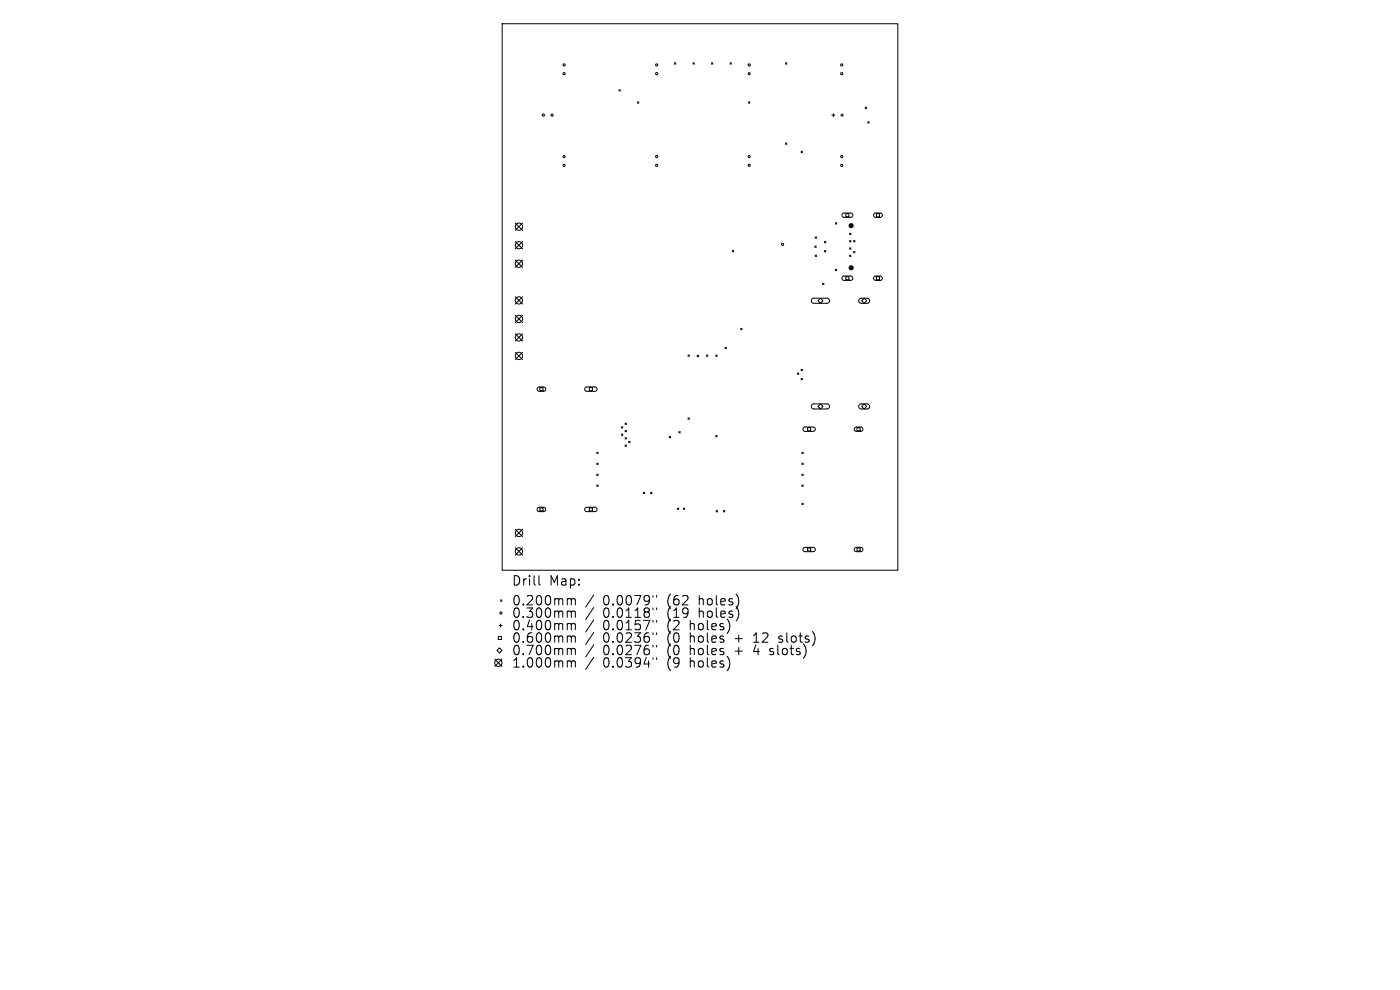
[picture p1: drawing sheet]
<svg xmlns="http://www.w3.org/2000/svg" width="297mm" height="210mm" viewBox="0 0 297 210" stroke-linecap="round" stroke-linejoin="round" font-family="sans-serif">
<defs><g id="words">
<g font-size="2.8">
<text x="108.5" y="124.5">Drill</text>
<text x="116.5" y="124.5">Map:</text>
<text x="108.5" y="128.7">0.200mm</text>
<text x="108.5" y="131.3">0.300mm</text>
<text x="127.9" y="128.7">0.0079&quot;</text>
<text x="127.9" y="131.3">0.0118&quot;</text>
<text x="141.7" y="128.7">(62</text>
<text x="141.7" y="131.3">(19</text>
<text x="148.5" y="128.7">holes)</text>
<text x="148.5" y="131.3">holes)</text>
<text x="108.5" y="134">0.400mm</text>
<text x="108.5" y="136.6">0.600mm</text>
<text x="127.9" y="134">0.0157&quot;</text>
<text x="127.9" y="136.6">0.0236&quot;</text>
<text x="141.7" y="134">(2</text>
<text x="141.7" y="136.6">(0</text>
<text x="146.6" y="134">holes)</text>
<text x="146.6" y="136.6">holes</text>
<text x="156.4" y="136.6">+</text>
<text x="160.6" y="136.6">12</text>
<text x="166.1" y="136.6">slots)</text>
<text x="108.5" y="139.3">0.700mm</text>
<text x="108.5" y="141.9">1.000mm</text>
<text x="127.9" y="139.3">0.0276&quot;</text>
<text x="127.9" y="141.9">0.0394&quot;</text>
<text x="141.7" y="139.3">(0</text>
<text x="141.7" y="141.9">(9</text>
<text x="146.6" y="139.3">holes</text>
<text x="146.6" y="141.9">holes)</text>
<text x="156.4" y="139.3">+</text>
<text x="160.6" y="139.3">4</text>
<text x="164.2" y="139.3">slots)</text>
</g>
</g></defs>
<g fill="none" stroke="#000" stroke-width=".21">
<path d="M106.5 5h84v116h-84zM131.3 19l.3 .3M131.6 19l-.3 .3M143.1 13.3l.3 .3M143.4 13.3l-.3 .3M147 13.3l.3 .3M147.3 13.3l-.3 .3M150.9 13.3l.3 .3M151.2 13.3l-.3 .3M154.9 13.3l.3 .3M155.2 13.3l-.3 .3M166.6 13.3l.3 .3"/>
<path d="M166.9 13.3l-.3 .3M135.2 21.6l.3 .3M135.5 21.6l-.3 .3M158.8 21.6l.3 .3M159.1 21.6l-.3 .3M166.6 30.3l.3 .3M166.9 30.3l-.3 .3M169.9 32.1l.3 .3M170.2 32.1l-.3 .3M176.5 24.4h.6M176.8 24.1v.6M178.3 24.4h.7"/>
<path d="M178.6 24.1v.6M183.5 22.7l.4 .3M183.9 22.7l-.4 .3M184.1 25.8l.3 .3M184.4 25.8l-.3 .3M109.3 47.3l1.6 1.6M109.3 51.2l1.6 1.6M109.3 55.2l1.6 1.5M110.9 47.3l-1.6 1.6M110.9 51.2l-1.6 1.6M110.9 55.2l-1.6 1.5M155.3 53.1l.4 .3"/>
<path d="M155.7 53.1l-.4 .3M172.8 52.2l.4 .3M172.9 50.2l.3 .4M172.9 54.1l.3 .3M173.2 52.2l-.4 .3M173.2 50.2l-.3 .4M173.2 54.1l-.3 .3M174.9 51.2l.3 .3M174.9 53.1l.3 .4M175.2 51.2l-.3 .3M175.2 53.1l-.3 .4M177.2 57.1l.3 .3"/>
<path d="M177.2 47.2l.3 .3M177.5 57.1l-.3 .3M177.5 47.2l-.3 .3M178.7 45.3l.3-.1h1.5l.3 .2 .1 .3-.4 .4h-1.5l-.4-.3zM178.7 58.7l.3-.1h1.5l.3 .2 .1 .3-.4 .4h-1.5l-.4-.3zM179.4 45.3h.7v.7h-.7zM179.4 58.7h.7v.6h-.7zM180.2 49.5l.3 .3M180.2 51l.3 .3M180.2 52.6l.3 .3M180.2 54.1l.3 .3M180.5 54.1l-.3 .3"/>
<path d="M180.5 49.5l-.3 .3M180.5 51l-.3 .3M180.5 52.6l-.3 .3M181.1 51l.3 .3M181.1 53.3l.3 .3M181.4 51l-.3 .3M181.4 53.3l-.3 .3M185.5 45.3l.3-.1h1l.3 .2 .1 .4-.4 .3h-1.1l-.4-.3zM185.5 58.7l.3-.1h1l.3 .2 .1 .3-.4 .4h-1.1l-.4-.4zM185.9 45.3h.7v.7h-.7zM185.9 58.7h.7v.6h-.7zM109.3 63l1.6 1.5"/>
<path d="M109.3 66.9l1.6 1.5M109.3 70.8l1.6 1.6M109.3 74.7l1.6 1.6M110.9 63l-1.6 1.5M110.9 66.9l-1.6 1.5M110.9 70.8l-1.6 1.6M110.9 74.7l-1.6 1.6M145.9 75.3l.4 .3M146.3 75.3l-.4 .3M147.9 75.4l.3 .3M148.2 75.4l-.3 .3M149.9 75.3l.3 .3"/>
<path d="M150.2 75.3l-.3 .3M151.8 75.3l.3 .3M152.1 75.3l-.3 .3M153.8 73.7l.3 .3M154.1 73.7l-.3 .3M157.1 69.6l.3 .3M157.4 69.6l-.3 .3M169.2 79.1l.3 .3M169.5 79.1l-.3 .3M169.9 78.3l.3 .3M170.2 78.3l-.3 .3M172.3 63.4l.3-.1h2.9l.4 .2 .1 .3-.2 .4-.3 .1h-2.9l-.4-.3z"/>
<path d="M174.1 63.3l.5 .5-.5 .5-.6-.5zM174.5 60.1l.3 .3M174.8 60.1l-.3 .3M182.3 63.4l.4-.1h1.4l.3 .2 .1 .4-.5 .4h-1.4l-.4-.4zM183.3 63.3l.6 .5-.6 .5-.5-.5zM114.1 82.2l.3-.1h1.1l.2 .2 .1 .4-.4 .3h-1.1l-.3-.3zM114.5 82.2h.7v.7h-.7zM124.2 82.2l.3-.1h1.8l.3 .2 .1 .3-.4 .4h-1.9l-.3-.3zM125 82.2h.7v.7h-.7zM126.6 95.9l.3 .3M126.6 98.2l.3 .4M126.9 95.9l-.3 .3"/>
<path d="M126.9 98.2l-.3 .4M131.8 90.5l.3 .3M131.8 92.1l.3 .3M132.1 90.5l-.3 .3M132.1 92.1l-.3 .3M132.6 91.3l.3 .3M132.6 92.8l.3 .3M132.6 89.7l.3 .4M132.6 94.4l.3 .3M132.9 89.7l-.3 .4M132.9 91.3l-.3 .3M132.9 92.8l-.3 .3"/>
<path d="M132.9 94.4l-.3 .3M133.4 93.6l.3 .3M133.7 93.6l-.3 .3M142 92.6l.3 .3M142.3 92.6l-.3 .3M144 91.5l.3 .4M144.3 91.5l-.3 .4M145.9 88.6l.4 .3M146.3 88.6l-.4 .3M151.8 92.4l.3 .3M152.1 92.4l-.3 .3M169.9 80.3l.3 .3"/>
<path d="M170.1 95.9l.3 .3M170.1 98.2l.3 .4M170.2 80.3l-.3 .3M170.4 95.9l-.3 .3M170.4 98.2l-.3 .4M170.5 90.7l.3-.1h1.8l.3 .2 .1 .3-.4 .4h-1.9l-.3-.3zM171.3 90.7h.7v.7h-.7zM172.3 85.8l.3-.1h2.9l.4 .2 .1 .4-.2 .3-.3 .1-2.9 .1-.4-.4zM174.1 85.7l.5 .5-.5 .6-.6-.6zM181.3 90.7l.3-.1h1.1l.3 .2v.4l-.3 .3h-1.1l-.4-.3zM181.8 90.7h.7v.7h-.7zM182.3 85.8l.4-.1h1.4l.3 .2 .1 .5-.5 .3h-1.4l-.4-.3z"/>
<path d="M183.3 85.7l.6 .5-.6 .6-.5-.6zM109.3 112.3l1.6 1.5M109.3 116.2l1.6 1.5M110.9 112.3l-1.6 1.5M110.9 116.2l-1.6 1.5M114.1 107.7l.3-.1h1.1l.2 .2 .1 .4-.3 .3h-1.2l-.3-.3zM114.5 107.7h.7v.7h-.7zM124.2 107.7l.3-.1h1.8l.3 .2 .1 .3-.4 .4h-1.9l-.3-.3zM125 107.7h.7v.7h-.7zM126.6 100.6l.3 .3M126.6 102.9l.3 .3M126.9 100.6l-.3 .3"/>
<path d="M126.9 102.9l-.3 .3M136.5 104.4l.3 .3M136.8 104.4l-.3 .3M138 104.4l.3 .3M138.3 104.4l-.3 .3M143.7 107.8l.3 .3M144 107.8l-.3 .3M145 107.8l.3 .3M145.3 107.8l-.3 .3M151.9 108.3l.3 .3M152.2 108.3l-.3 .3M153.5 108.3l.3 .3"/>
<path d="M153.8 108.3l-.3 .3M170.1 100.6l.3 .3M170.1 102.9l.3 .3M170.1 106.7l.3 .4M170.4 100.6l-.3 .3M170.4 102.9l-.3 .3M170.4 106.7l-.3 .4M170.5 116.2l.3-.1h1.8l.3 .2 .1 .3-.4 .4h-1.9l-.3-.3zM171.3 116.2h.7v.7h-.7zM181.3 116.2l.3-.1h1.1l.3 .2v.4l-.3 .3h-1.1l-.4-.3zM181.8 116.2h.7v.7h-.7zM105 139.8l1.5 1.6"/>
<path d="M105.7 135h.7v.7h-.7zM105.9 132.7h.6M106 137.4l.5 .6-.5 .5-.6-.5zM106.2 127.2l.3 .4M106.2 132.4v.6M106.5 127.2l-.3 .4M106.5 139.8l-1.5 1.6M114.3 122.1v1.7l.3 .3M120.6 127l.5 .1 .1 .2M120.6 129.6l.5 .1 .1 .2M120.6 132.3l.5 .1 .1 .2M120.6 134.9l.5 .1 .1 .2"/>
<path d="M120.6 137.5l.5 .1 .1 .2M121.2 127.3l.3-.3 .5 .1 .1 1.2M121.2 127.3v1M121.2 129.9v1.1M121.2 132.6v1M121.2 135.2v1M121.2 137.8v1.1M121.2 129.9l.3-.3 .5 .1 .1 1.3M121.2 132.6l.3-.3 .5 .1 .1 1.2M121.2 135.2l.3-.3 .5 .1 .1 1.2M121.2 137.8l.3-.3 .5 .1 .1 1.3M126 126.2l-1.8 2.6"/>
<path d="M126 128.9l-1.8 2.5M126 131.5l-1.8 2.6M126 134.1l-1.8 2.6M126 136.8l-1.8 2.6M126 139.4l-1.8 2.6M138.5 126.3v.4M138.5 129v.3M138.5 131.6v.4M138.5 134.2v.4M138.5 136.9v.4M138.5 139.5v.4M139.3 126.3v.4"/>
<path d="M139.3 129v.3M139.3 131.6v.4M139.3 134.2v.4M139.3 136.9v.4M139.3 139.5v.4M163.3 138.8l.2 .1M163.4 137.6v.5M165.2 136.1l.2 .1M165.3 135v.5M120.6 140.2l.5 .1 .1 .2M121.2 140.5v1M121.2 140.5l.3-.3 .5 .1 .1 1.2"/>
<circle cx="119.7" cy="13.8" r=".23"/>
<circle cx="119.7" cy="15.6" r=".23"/>
<circle cx="139.3" cy="13.8" r=".23"/>
<circle cx="139.3" cy="15.6" r=".23"/>
<circle cx="158.9" cy="13.8" r=".23"/>
<circle cx="158.9" cy="15.6" r=".23"/>
<circle cx="178.6" cy="13.8" r=".23"/>
<circle cx="178.6" cy="15.6" r=".23"/>
<circle cx="115.3" cy="24.4" r=".23"/>
<circle cx="117.1" cy="24.4" r=".23"/>
<circle cx="119.7" cy="35.1" r=".23"/>
<circle cx="119.7" cy="33.2" r=".23"/>
<circle cx="139.3" cy="35.1" r=".23"/>
<circle cx="139.3" cy="33.2" r=".23"/>
<circle cx="158.9" cy="35.1" r=".23"/>
<circle cx="158.9" cy="33.2" r=".23"/>
<circle cx="178.6" cy="35.1" r=".23"/>
<circle cx="178.6" cy="33.2" r=".23"/>
<circle cx="110.1" cy="55.9" r=".77"/>
<circle cx="110.1" cy="52" r=".77"/>
<circle cx="110.1" cy="48.1" r=".77"/>
<circle cx="166" cy="51.8" r=".23"/>
<circle cx="110.1" cy="75.5" r=".77"/>
<circle cx="110.1" cy="67.7" r=".77"/>
<circle cx="110.1" cy="63.7" r=".77"/>
<circle cx="110.1" cy="71.6" r=".77"/>
<circle cx="110.1" cy="113" r=".77"/>
<circle cx="110.1" cy="117" r=".77"/>
<circle cx="106.3" cy="130" r=".23"/>
<circle cx="105.7" cy="140.6" r=".77"/>
</g>
<g fill="#000">
<circle cx="180.6" cy="56.8" r=".54"/>
<circle cx="180.6" cy="47.9" r=".54"/>
</g>
<use href="#words"/>
</svg>
